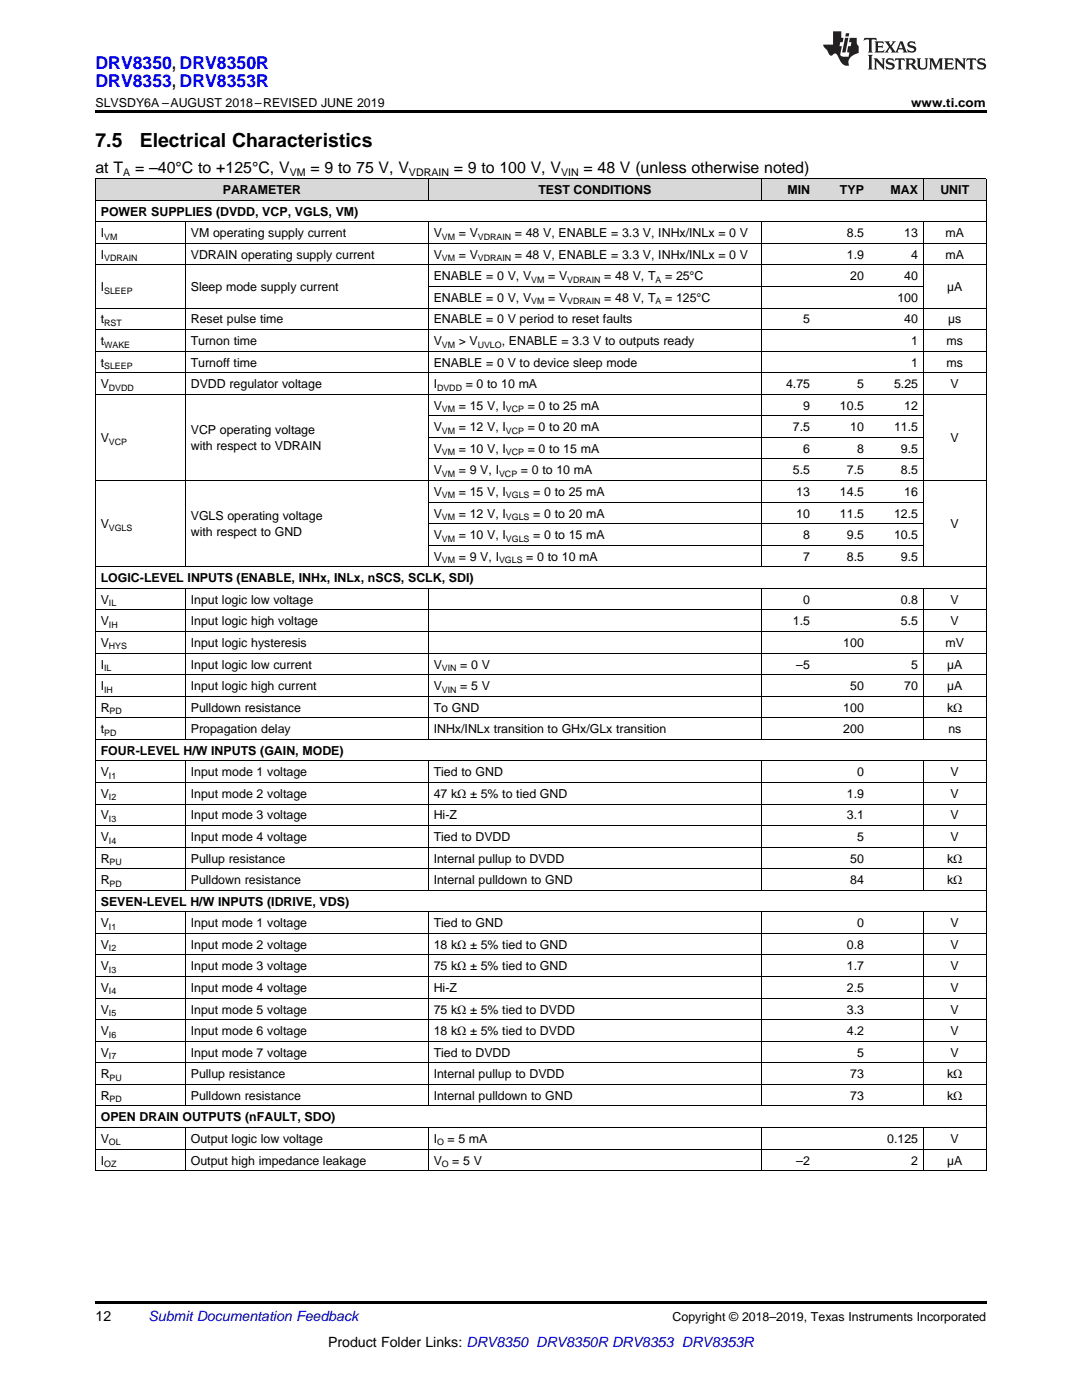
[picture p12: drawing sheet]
<svg xmlns="http://www.w3.org/2000/svg" width="216mm" height="279mm" viewBox="0 0 216 279" stroke-linecap="round" stroke-linejoin="round" font-family="sans-serif">
<defs><g id="words">
<g font-size="3.9">
<text x="19" y="29.3">7.5</text>
<text x="27.9" y="29.3">Electrical Characteristics</text>
</g>
<g font-size="3.5" fill="#00f">
<text x="19" y="13.8">DRV8350, DRV8350R</text>
<text x="19" y="17.3">DRV8353, DRV8353R</text>
</g>
<g font-size="3.2">
<text x="19" y="34.4">at T</text>
<text x="27" y="34.4">= –40°C to +125°C, V</text>
<text x="62" y="34.4">= 9 to 75 V, V</text>
<text x="90.5" y="34.4">= 9 to 100 V, V</text>
<text x="116.4" y="34.4">= 48 V (unless otherwise noted)</text>
</g>
<g font-size="2.8">
<text x="19" y="263.6">12</text>
<text x="65.5" y="268.9">Product Folder Links: DRV8350 DRV8350R DRV8353 DRV8353R</text>
</g>
<text font-size="2.8" fill="#0000c8" x="29.6" y="263.6">Submit Documentation Feedback</text>
<g font-size="2.5">
<text x="19" y="21.4">SLVSDY6A –AUGUST 2018–REVISED JUNE 2019</text>
<text x="181.8" y="21.4">www.ti.com</text>
<text x="44.4" y="38.7">PARAMETER</text>
<text x="107.4" y="38.7">TEST CONDITIONS</text>
<text x="157.1" y="38.7">MIN</text>
<text x="167.6" y="38.7">TYP</text>
<text x="177.7" y="38.7">MAX</text>
<text x="187.6" y="38.7">UNIT</text>
<text x="20.1" y="43">POWER SUPPLIES (DVDD, VCP, VGLS, VM)</text>
<text x="20.1" y="47.3">I</text>
<text x="38.1" y="47.3">VM operating supply current</text>
<text x="86.5" y="47.3">V</text>
<text x="91.5" y="47.3">= V</text>
<text x="102.7" y="47.3">= 48 V, ENABLE = 3.3 V, INHx/INLx = 0 V</text>
<text x="169" y="47.3">8.5</text>
<text x="180.4" y="47.3">13</text>
<text x="188.7" y="47.3">mA</text>
<text x="20.1" y="51.6">I</text>
<text x="38.1" y="51.6">VDRAIN operating supply current</text>
<text x="86.5" y="51.6">V</text>
<text x="91.5" y="51.6">= V</text>
<text x="102.7" y="51.6">= 48 V, ENABLE = 3.3 V, INHx/INLx = 0 V</text>
<text x="169" y="51.6">1.9</text>
<text x="181.8" y="51.6">4</text>
<text x="188.7" y="51.6">mA</text>
<text x="20.1" y="58.1">I</text>
<text x="38.1" y="58.1">Sleep mode supply current</text>
<text x="86.5" y="56">ENABLE = 0 V, V</text>
<text x="109.4" y="56">= V</text>
<text x="120.6" y="56">= 48 V, T</text>
<text x="132.7" y="56">= 25°C</text>
<text x="169.7" y="56">20</text>
<text x="180.4" y="56">40</text>
<text x="189" y="58.1">µA</text>
<text x="20.1" y="64.6">t</text>
<text x="38.1" y="64.6">Reset pulse time</text>
<text x="86.5" y="60.3">ENABLE = 0 V, V</text>
<text x="86.5" y="64.6">ENABLE = 0 V period to reset faults</text>
<text x="109.4" y="60.3">= V</text>
<text x="120.6" y="60.3">= 48 V, T</text>
<text x="132.7" y="60.3">= 125°C</text>
<text x="160.3" y="64.6">5</text>
<text x="179.1" y="60.3">100</text>
<text x="180.4" y="64.6">40</text>
<text x="189.2" y="64.6">µs</text>
<text x="20.1" y="68.9">t</text>
<text x="38.1" y="68.9">Turnon time</text>
<text x="86.5" y="68.9">V</text>
<text x="91.5" y="68.9">&gt; V</text>
<text x="100.1" y="68.9">, ENABLE = 3.3 V to outputs ready</text>
<text x="181.8" y="68.9">1</text>
<text x="188.9" y="68.9">ms</text>
<text x="20.1" y="73.2">t</text>
<text x="20.1" y="77.5">V</text>
<text x="38.1" y="73.2">Turnoff time</text>
<text x="38.1" y="77.5">DVDD regulator voltage</text>
<text x="86.5" y="73.2">ENABLE = 0 V to device sleep mode</text>
<text x="86.5" y="77.5">I</text>
<text x="92.9" y="77.5">= 0 to 10 mA</text>
<text x="156.8" y="77.5">4.75</text>
<text x="171" y="77.5">5</text>
<text x="178.4" y="77.5">5.25</text>
<text x="181.8" y="73.2">1</text>
<text x="188.9" y="73.2">ms</text>
<text x="189.7" y="77.5">V</text>
<text x="86.5" y="81.8">V</text>
<text x="91.5" y="81.8">= 15 V, I</text>
<text x="105.3" y="81.8">= 0 to 25 mA</text>
<text x="160.3" y="81.8">9</text>
<text x="167.6" y="81.8">10.5</text>
<text x="180.4" y="81.8">12</text>
<text x="20.1" y="88.2">V</text>
<text x="38.1" y="86.6">VCP operating voltage</text>
<text x="38.1" y="89.8">with respect to VDRAIN</text>
<text x="86.5" y="86.1">V</text>
<text x="91.5" y="86.1">= 12 V, I</text>
<text x="105.3" y="86.1">= 0 to 20 mA</text>
<text x="158.2" y="86.1">7.5</text>
<text x="169.7" y="86.1">10</text>
<text x="178.4" y="86.1">11.5</text>
<text x="189.7" y="88.2">V</text>
<text x="86.5" y="90.4">V</text>
<text x="86.5" y="94.7">V</text>
<text x="91.5" y="90.4">= 10 V, I</text>
<text x="91.5" y="94.7">= 9 V, I</text>
<text x="103.9" y="94.7">= 0 to 10 mA</text>
<text x="105.3" y="90.4">= 0 to 15 mA</text>
<text x="158.2" y="94.7">5.5</text>
<text x="160.3" y="90.4">6</text>
<text x="169" y="94.7">7.5</text>
<text x="171" y="90.4">8</text>
<text x="179.8" y="90.4">9.5</text>
<text x="179.8" y="94.7">8.5</text>
<text x="86.5" y="99">V</text>
<text x="91.5" y="99">= 15 V, I</text>
<text x="106.4" y="99">= 0 to 25 mA</text>
<text x="158.9" y="99">13</text>
<text x="167.6" y="99">14.5</text>
<text x="180.4" y="99">16</text>
<text x="20.1" y="105.4">V</text>
<text x="38.1" y="103.8">VGLS operating voltage</text>
<text x="38.1" y="107">with respect to GND</text>
<text x="86.5" y="103.3">V</text>
<text x="86.5" y="107.6">V</text>
<text x="91.5" y="103.3">= 12 V, I</text>
<text x="91.5" y="107.6">= 10 V, I</text>
<text x="106.4" y="103.3">= 0 to 20 mA</text>
<text x="106.4" y="107.6">= 0 to 15 mA</text>
<text x="158.9" y="103.3">10</text>
<text x="160.3" y="107.6">8</text>
<text x="167.6" y="103.3">11.5</text>
<text x="169" y="107.6">9.5</text>
<text x="178.4" y="103.3">12.5</text>
<text x="178.4" y="107.6">10.5</text>
<text x="189.7" y="105.4">V</text>
<text x="86.5" y="111.9">V</text>
<text x="91.5" y="111.9">= 9 V, I</text>
<text x="105" y="111.9">= 0 to 10 mA</text>
<text x="160.3" y="111.9">7</text>
<text x="169" y="111.9">8.5</text>
<text x="179.8" y="111.9">9.5</text>
<text x="20.1" y="116.2">LOGIC-LEVEL INPUTS (ENABLE, INHx, INLx, nSCS, SCLK, SDI)</text>
<text x="20.1" y="120.5">V</text>
<text x="20.1" y="124.8">V</text>
<text x="38.1" y="120.5">Input logic low voltage</text>
<text x="38.1" y="124.8">Input logic high voltage</text>
<text x="158.2" y="124.8">1.5</text>
<text x="160.3" y="120.5">0</text>
<text x="179.8" y="120.5">0.8</text>
<text x="179.8" y="124.8">5.5</text>
<text x="189.7" y="120.5">V</text>
<text x="189.7" y="124.8">V</text>
<text x="20.1" y="129.1">V</text>
<text x="38.1" y="129.1">Input logic hysteresis</text>
<text x="168.3" y="129.1">100</text>
<text x="188.7" y="129.1">mV</text>
<text x="20.1" y="133.4">I</text>
<text x="20.1" y="137.7">I</text>
<text x="38.1" y="133.4">Input logic low current</text>
<text x="38.1" y="137.7">Input logic high current</text>
<text x="86.5" y="133.4">V</text>
<text x="86.5" y="137.7">V</text>
<text x="91.8" y="133.4">= 0 V</text>
<text x="91.8" y="137.7">= 5 V</text>
<text x="158.9" y="133.4">–5</text>
<text x="169.7" y="137.7">50</text>
<text x="180.4" y="137.7">70</text>
<text x="181.8" y="133.4">5</text>
<text x="189" y="133.4">µA</text>
<text x="189" y="137.7">µA</text>
<text x="20.1" y="142">R</text>
<text x="38.1" y="142">Pulldown resistance</text>
<text x="86.5" y="142">To GND</text>
<text x="168.3" y="142">100</text>
<text x="189" y="142">kΩ</text>
<text x="20.1" y="146.3">t</text>
<text x="38.1" y="146.3">Propagation delay</text>
<text x="86.5" y="146.3">INHx/INLx transition to GHx/GLx transition</text>
<text x="168.3" y="146.3">200</text>
<text x="189.2" y="146.3">ns</text>
<text x="20.1" y="150.6">FOUR-LEVEL H/W INPUTS (GAIN, MODE)</text>
<text x="20.1" y="154.9">V</text>
<text x="38.1" y="154.9">Input mode 1 voltage</text>
<text x="86.5" y="154.9">Tied to GND</text>
<text x="171" y="154.9">0</text>
<text x="189.7" y="154.9">V</text>
<text x="20.1" y="159.2">V</text>
<text x="38.1" y="159.2">Input mode 2 voltage</text>
<text x="86.5" y="159.2">47 kΩ ± 5% to tied GND</text>
<text x="169" y="159.2">1.9</text>
<text x="189.7" y="159.2">V</text>
<text x="20.1" y="163.5">V</text>
<text x="20.1" y="167.9">V</text>
<text x="38.1" y="163.5">Input mode 3 voltage</text>
<text x="38.1" y="167.9">Input mode 4 voltage</text>
<text x="86.5" y="163.5">Hi-Z</text>
<text x="86.5" y="167.9">Tied to DVDD</text>
<text x="169" y="163.5">3.1</text>
<text x="171" y="167.9">5</text>
<text x="189.7" y="163.5">V</text>
<text x="189.7" y="167.9">V</text>
<text x="20.1" y="172.2">R</text>
<text x="38.1" y="172.2">Pullup resistance</text>
<text x="86.5" y="172.2">Internal pullup to DVDD</text>
<text x="169.7" y="172.2">50</text>
<text x="189" y="172.2">kΩ</text>
<text x="20.1" y="176.5">R</text>
<text x="38.1" y="176.5">Pulldown resistance</text>
<text x="86.5" y="176.5">Internal pulldown to GND</text>
<text x="169.7" y="176.5">84</text>
<text x="189" y="176.5">kΩ</text>
<text x="20.1" y="180.8">SEVEN-LEVEL H/W INPUTS (IDRIVE, VDS)</text>
<text x="20.1" y="185.1">V</text>
<text x="38.1" y="185.1">Input mode 1 voltage</text>
<text x="86.5" y="185.1">Tied to GND</text>
<text x="171" y="185.1">0</text>
<text x="189.7" y="185.1">V</text>
<text x="20.1" y="189.4">V</text>
<text x="38.1" y="189.4">Input mode 2 voltage</text>
<text x="86.5" y="189.4">18 kΩ ± 5% tied to GND</text>
<text x="169" y="189.4">0.8</text>
<text x="189.7" y="189.4">V</text>
<text x="20.1" y="193.7">V</text>
<text x="20.1" y="198">V</text>
<text x="38.1" y="193.7">Input mode 3 voltage</text>
<text x="38.1" y="198">Input mode 4 voltage</text>
<text x="86.5" y="193.7">75 kΩ ± 5% tied to GND</text>
<text x="86.5" y="198">Hi-Z</text>
<text x="169" y="193.7">1.7</text>
<text x="169" y="198">2.5</text>
<text x="189.7" y="193.7">V</text>
<text x="189.7" y="198">V</text>
<text x="20.1" y="202.3">V</text>
<text x="38.1" y="202.3">Input mode 5 voltage</text>
<text x="86.5" y="202.3">75 kΩ ± 5% tied to DVDD</text>
<text x="169" y="202.3">3.3</text>
<text x="189.7" y="202.3">V</text>
<text x="20.1" y="206.6">V</text>
<text x="38.1" y="206.6">Input mode 6 voltage</text>
<text x="86.5" y="206.6">18 kΩ ± 5% tied to DVDD</text>
<text x="169" y="206.6">4.2</text>
<text x="189.7" y="206.6">V</text>
<text x="20.1" y="210.9">V</text>
<text x="20.1" y="215.2">R</text>
<text x="38.1" y="210.9">Input mode 7 voltage</text>
<text x="38.1" y="215.2">Pullup resistance</text>
<text x="86.5" y="210.9">Tied to DVDD</text>
<text x="86.5" y="215.2">Internal pullup to DVDD</text>
<text x="169.7" y="215.2">73</text>
<text x="171" y="210.9">5</text>
<text x="189" y="215.2">kΩ</text>
<text x="189.7" y="210.9">V</text>
<text x="20.1" y="219.5">R</text>
<text x="38.1" y="219.5">Pulldown resistance</text>
<text x="86.5" y="219.5">Internal pulldown to GND</text>
<text x="169.7" y="219.5">73</text>
<text x="189" y="219.5">kΩ</text>
<text x="20.1" y="223.8">OPEN DRAIN OUTPUTS (nFAULT, SDO)</text>
<text x="20.1" y="228.1">V</text>
<text x="20.1" y="232.4">I</text>
<text x="38.1" y="228.1">Output logic low voltage</text>
<text x="38.1" y="232.4">Output high impedance leakage</text>
<text x="86.5" y="228.1">I</text>
<text x="86.5" y="232.4">V</text>
<text x="89.3" y="228.1">= 5 mA</text>
<text x="90.2" y="232.4">= 5 V</text>
<text x="158.9" y="232.4">–2</text>
<text x="177" y="228.1">0.125</text>
<text x="181.8" y="232.4">2</text>
<text x="189" y="232.4">µA</text>
<text x="189.7" y="228.1">V</text>
<text x="134.2" y="263.6">Copyright © 2018–2019, Texas Instruments Incorporated</text>
</g>
<g font-size="2.1">
<text x="24.6" y="35.1">A</text>
<text x="57.8" y="35.1">VM</text>
<text x="81.6" y="35.1">VDRAIN</text>
<text x="111.9" y="35.1">VIN</text>
</g>
<g font-size="1.8">
<text x="20.8" y="47.8">VM</text>
<text x="88.2" y="47.8">VM</text>
<text x="95.4" y="47.8">VDRAIN</text>
<text x="20.8" y="52.1">VDRAIN</text>
<text x="88.2" y="52.1">VM</text>
<text x="95.4" y="52.1">VDRAIN</text>
<text x="20.8" y="58.6">SLEEP</text>
<text x="106" y="56.4">VM</text>
<text x="113.2" y="56.4">VDRAIN</text>
<text x="130.8" y="56.4">A</text>
<text x="20.8" y="65.1">RST</text>
<text x="106" y="60.7">VM</text>
<text x="113.2" y="60.7">VDRAIN</text>
<text x="130.8" y="60.7">A</text>
<text x="20.8" y="69.4">WAKE</text>
<text x="88.2" y="69.4">VM</text>
<text x="95.3" y="69.4">UVLO</text>
<text x="20.8" y="73.7">SLEEP</text>
<text x="21.7" y="78">DVDD</text>
<text x="87.2" y="78">DVDD</text>
<text x="88.2" y="82.3">VM</text>
<text x="101" y="82.3">VCP</text>
<text x="21.7" y="88.7">VCP</text>
<text x="88.2" y="86.6">VM</text>
<text x="101" y="86.6">VCP</text>
<text x="88.2" y="90.9">VM</text>
<text x="88.2" y="95.2">VM</text>
<text x="99.6" y="95.2">VCP</text>
<text x="101" y="90.9">VCP</text>
<text x="88.2" y="99.5">VM</text>
<text x="101" y="99.5">VGLS</text>
<text x="21.7" y="105.9">VGLS</text>
<text x="88.2" y="103.8">VM</text>
<text x="101" y="103.8">VGLS</text>
<text x="88.2" y="108.1">VM</text>
<text x="88.2" y="112.4">VM</text>
<text x="99.6" y="112.4">VGLS</text>
<text x="101" y="108.1">VGLS</text>
<text x="21.7" y="121">IL</text>
<text x="21.7" y="125.3">IH</text>
<text x="21.7" y="129.6">HYS</text>
<text x="20.8" y="133.9">IL</text>
<text x="88.2" y="133.9">VIN</text>
<text x="20.8" y="138.2">IH</text>
<text x="21.9" y="142.5">PD</text>
<text x="88.2" y="138.2">VIN</text>
<text x="20.8" y="146.8">PD</text>
<text x="21.7" y="155.4">I1</text>
<text x="21.7" y="159.7">I2</text>
<text x="21.7" y="164">I3</text>
<text x="21.7" y="168.3">I4</text>
<text x="21.9" y="172.6">PU</text>
<text x="21.9" y="177">PD</text>
<text x="21.7" y="185.6">I1</text>
<text x="21.7" y="189.9">I2</text>
<text x="21.7" y="194.2">I3</text>
<text x="21.7" y="198.5">I4</text>
<text x="21.7" y="202.8">I5</text>
<text x="21.7" y="207.1">I6</text>
<text x="21.7" y="211.4">I7</text>
<text x="21.9" y="215.7">PU</text>
<text x="21.9" y="220">PD</text>
<text x="20.8" y="232.9">OZ</text>
<text x="21.7" y="228.6">OL</text>
<text x="87.2" y="228.6">O</text>
<text x="88.2" y="232.9">O</text>
</g>
</g></defs>
<g fill="#d8d8d8">
<path d="M19 35.7h18v4.3h-18z"/>
<path d="M37 35.7h30.5v4.3h-30.5z"/>
<path d="M67.5 35.7h18v4.3h-18z"/>
<path d="M85.5 35.7h66.4v4.3h-66.4z"/>
<path d="M151.9 35.7h10.8v4.3h-10.8z"/>
<path d="M162.7 35.7h10.8v4.3h-10.8z"/>
<path d="M173.5 35.7h10.8v4.3h-10.8z"/>
<path d="M184.3 35.7h12.5v4.3h-12.5z"/>
</g>
<path d="M19 22h177.8v.5h-177.8zM19 259.7h177.8v.5h-177.8z" fill="#000"/>
<g fill="none" stroke="#000" stroke-width=".2">
<path d="M19 40h177.8M19 35.6h177.8M19.1 35.7v198M85.4 35.7v4.3M151.9 35.7v4.3M184.2 35.7v4.3M196.8 35.7v198M19 52.9h177.8M19 48.6h177.8M19 44.3h177.8M37 44.3v68.9M85.4 44.3v68.9"/>
<path d="M85.5 57.2h98.8M151.9 44.3v68.9M184.2 44.3v68.9M19 78.7h177.8M19 74.4h177.8M19 70.1h177.8M19 65.8h177.8M19 61.5h177.8M19 95.9h177.8M85.5 91.6h98.8M85.5 87.3h98.8M85.5 83h98.8"/>
<path d="M19 117.4h177.8M19 113.1h177.8M37 117.4v30.2M85.4 117.4v30.2M85.5 108.8h98.8M85.5 104.5h98.8M85.5 100.2h98.8M151.9 117.4v30.2M184.2 117.4v30.2M19 138.9h177.8M19 134.6h177.8M19 130.3h177.8"/>
<path d="M19 126h177.8M19 121.7h177.8M19 156.2h177.8M19 151.9h177.8M19 147.5h177.8M19 143.2h177.8M37 151.9v25.8M85.4 151.9v25.8M151.9 151.9v25.8M184.2 151.9v25.8M19 177.7h177.8M19 173.4h177.8"/>
<path d="M19 169.1h177.8M19 164.8h177.8M19 160.5h177.8M19 199.2h177.8M19 194.9h177.8M19 190.6h177.8M19 186.3h177.8M19 182h177.8M37 182v38.8M85.4 182v38.8M151.9 182v38.8M184.2 182v38.8"/>
<path d="M19 216.4h177.8M19 212.1h177.8M19 207.8h177.8M19 203.5h177.8M19 233.6h177.8M19 229.3h177.8M19 225h177.8M19 220.7h177.8M37 225v8.7M85.4 225v8.7M151.9 225v8.7M184.2 225v8.7"/>
</g>
<g fill="#231f20">
<path d="M172.5 7.6l-.1 .5 .4-.2h.6v.1v2.1l-.2 .4h.9l-.2-.4v-2.1l.1-.1h.5l.5 .2-.2-.5zM174.5 8.3l.2 .3v1.5l-.2 .4h1.8l.2-.6a1.04 1.04 0 0 1-1.3 .2v-.7h.6l.3 .2v-.6l-.3 .2h-.6v-.6l.8-.1 .4 .3-.2-.5zM176.5 8.3l.9 1.1-.9 1.1h.8l-.2-.2 .4-.7 .5 .7-.2 .2h1.5l-.2-.2 .2-.4h.9l.1 .4-.2 .2h1l-.3-.3-.7-1.9h-.5l-.9 2-.8-1 .9-1h-.8l.1 .3-.4 .5-.3-.6 .1-.2zM179.7 8.6l.4 1h-.7zM181.3 8.4a.63 .63 0 0 0-.2 .7 .63 .63 0 0 0 .6 .4l.6 .2 .1 .2a.75 .75 0 0 1-.7 .4 .75 .75 0 0 1-.6-.5l.1 .7 .1-.1a1.11 1.11 0 0 0 1.5-.6 1.13 1.13 0 0 0-1.2-.8l-.1-.4a1.04 1.04 0 0 1 1.2 .2l-.2-.5-.2 .1-.4-.2zM173.2 10.9l.2 .4v2.2l-.2 .4h1l-.3-.4v-2.2l.3-.4zM174.3 11.6l.3 .4v1.5l-.3 .4h.8l-.2-.4v-1.3l1.5 1.7v-1.9l.2-.4h-.7l.2 .4v.9l-1.1-1.3zM177 11.8a.62 .62 0 0 0-.2 .7 .62 .62 0 0 0 .6 .4l.6 .1 .1 .3a.76 .76 0 0 1-.7 .3 .76 .76 0 0 1-.7-.4l.2 .7 .1-.1a1.11 1.11 0 0 0 1.5-.6 1.13 1.13 0 0 0-1.2-.8l-.1-.4a1.04 1.04 0 0 1 1.2 .2l-.2-.6-.2 .1-.5-.1zM178.7 11.6l-.2 .6a.61 .61 0 0 1 .8-.3v1.6l-.2 .4h.9l-.2-.4v-1.6a.63 .63 0 0 1 .7 .3l-.1-.6zM180.6 11.6l.3 .4v1.5l-.3 .4h1l-.2-.2-.1-.8 .6 .2a.76 .76 0 0 0 1.2 .7l-1-1a.58 .58 0 0 0 .6-.5 .58 .58 0 0 0-.5-.6zM181.4 11.9h.1a.45 .45 0 0 1 .5 .1 .45 .45 0 0 1 .1 .5l-.8 .2zM182.9 11.6l.2 .2a2.17 2.17 0 0 0 .3 1.9 .99 .99 0 0 0 1.6-.6v-1.1l.2-.4h-.7l.2 .2a1.92 1.92 0 0 1-.2 1.8 .6 .6 0 0 1-.9-.5v-1.1l.2-.4zM185.4 11.6l.2 .4v1.5l-.2 .4h.7l-.2-.4v-1.4l.8 1.8 .8-1.8v1.4l-.2 .4h.9l-.2-.4v-1.5l.2-.4h-.8l-.6 1.5-.6-1.5zM188.4 11.6l.2 .4v1.5l-.2 .4h1.8l.1-.6a1.04 1.04 0 0 1-1.2 .1v-.6h.5l.4 .2v-.6l-.4 .2h-.5v-.7h.8l.3 .3-.1-.6zM190.5 11.6l.2 .4v1.5l-.2 .4h.7l-.2-.4v-1.3l1.5 1.7v-1.9l.2-.4h-.7l.2 .4v.9l-1.1-1.3zM192.9 11.6l-.1 .6a.61 .61 0 0 1 .7-.3l.1 1.6-.3 .4h1l-.3-.4 .1-1.6a.63 .63 0 0 1 .7 .3l-.1-.6zM195.2 11.8a.62 .62 0 0 0-.2 .7 .62 .62 0 0 0 .6 .4l.6 .1 .1 .3a.76 .76 0 0 1-.7 .3 .76 .76 0 0 1-.6-.4l.1 .7 .1-.1a1.11 1.11 0 0 0 1.6-.6 1.13 1.13 0 0 0-1.3-.8l-.1-.4a1.04 1.04 0 0 1 1.2 .2l-.1-.6-.2 .1-.5-.1z"/>
<path d="M166.2 6.3v2.6h-1.9v.4l.8 .9a.91 .91 0 0 0 1 .8 .56 .56 0 0 1 .5-.3 .56 .56 0 0 1 .5 .3l.4 .8a1.53 1.53 0 0 0 1.9 1.2 1.54 1.54 0 0 1 1-2.1l.9-.3v-1.4a1.52 1.52 0 0 1-.4-1.6h-1.3l-.2 .8h.5l-.2 .8h-.5l-.1 1v.2l.4 .1-.2 .8a1.93 1.93 0 0 1-1.6-.3l.3-1.8h-.5l.2-.8h.4l.2-.8h-.4v-1.3zM168.6 7.6l-.6 2.9h.7l.6-2.9zM168.8 6.6l-.1 .7h.6l.2-.7z"/>
</g>
<use href="#words"/>
</svg>
